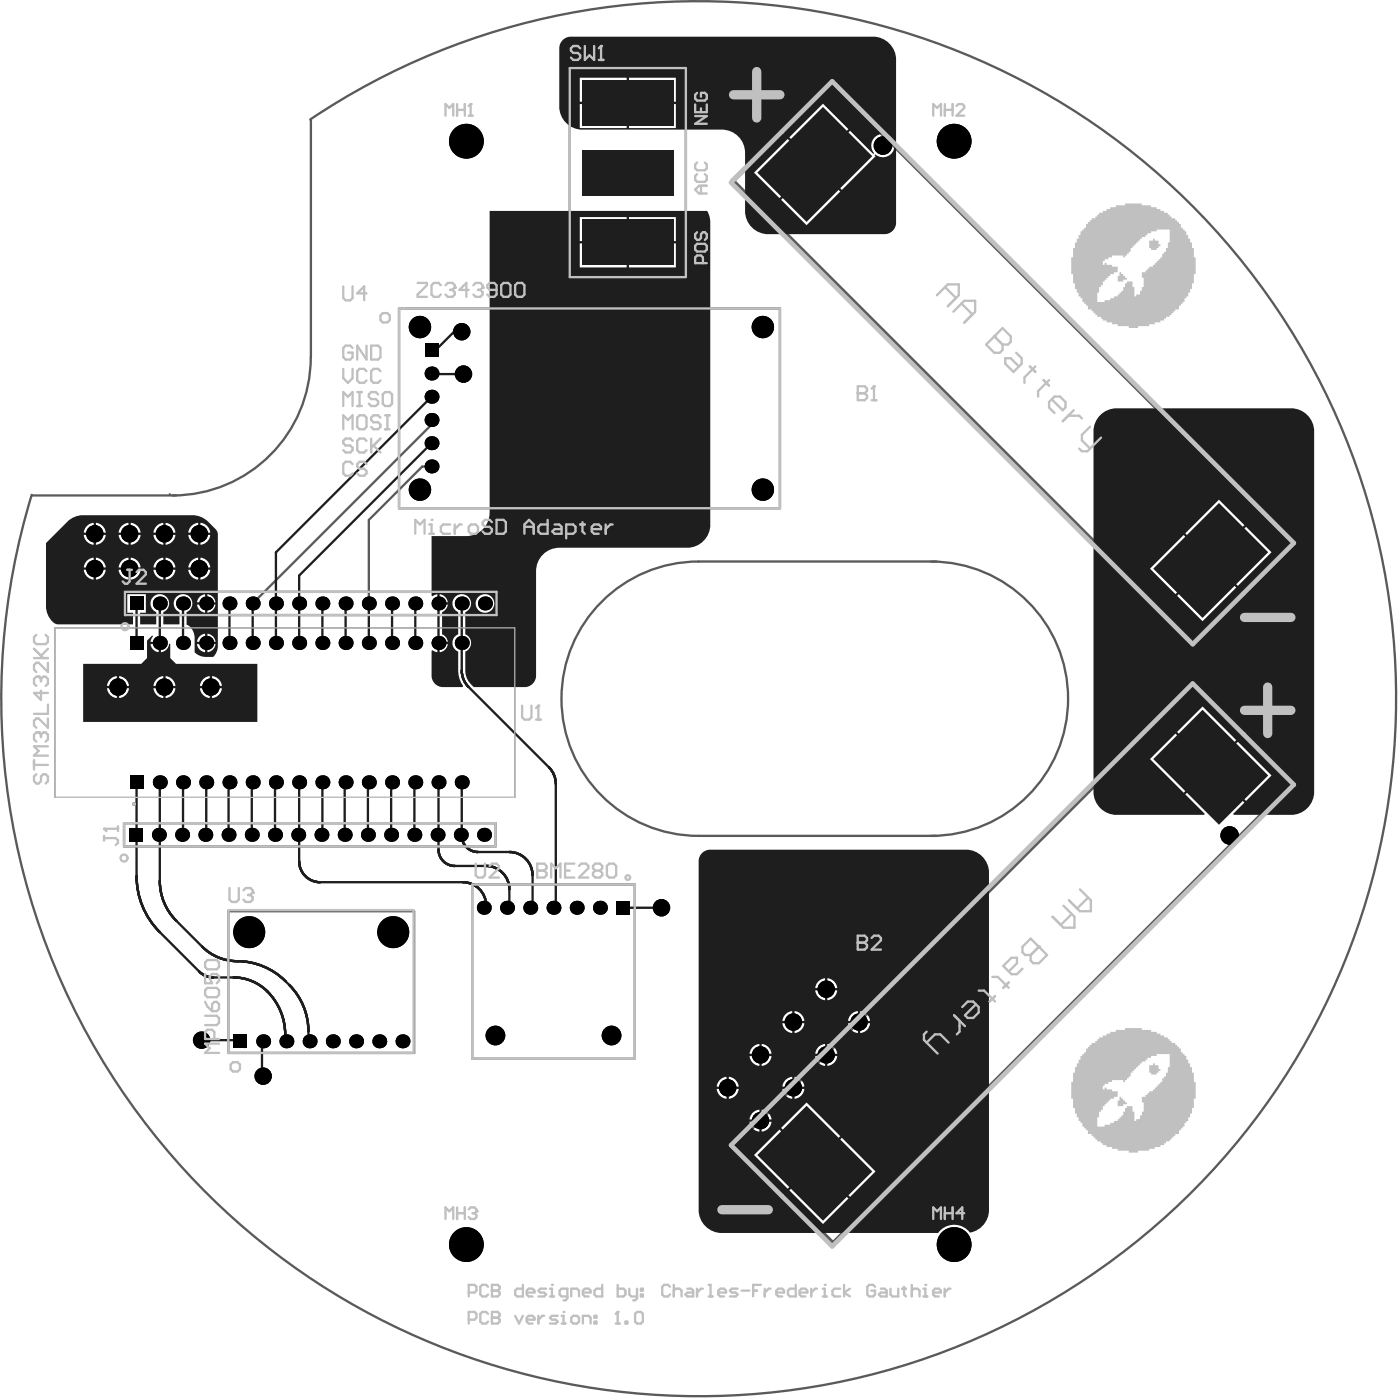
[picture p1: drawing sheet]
<svg xmlns="http://www.w3.org/2000/svg" width="509mm" height="509mm" viewBox="0 0 509 509" stroke-linecap="round" stroke-linejoin="round" font-family="sans-serif">
<g fill="none" stroke="#5a5a5a" stroke-width=".85">
<path d="M207.2 24.8h42.2v76h-42.2zM112.8 43.5a253.7 253.7 0 0 1 341.8 55.6 253.7 253.7 0 0 1-32.2 344.8 253.7 253.7 0 0 1-346.2-8.7 254.1 254.1 0 0 1-64.7-255.2M113 43.8v86.2M145.1 112.2h138.5v72.7h-138.5zM113 130a50.3 50.3 0 0 1-50.3 50.3M157.3 152.4v1.7l-65.4 65.5M61.7 179.9h.1M157.3 169.3l-.4 .5h-3.4l-19.4 19.4v30.4M11.7 180.3h52.3M45.4 215.4h135.2v8.4h-135.2zM338.5 204.3a49.9 49.9 0 0 1 49.9 49.9 49.9 49.9 0 0 1-49.9 49.9M340.5 204.3h-86.5a49.9 49.9 0 0 0-49.8 49.9 49.9 49.9 0 0 0 49.8 49.9h86.5"/>
<path d="M45.1 299.5h135.1v8.5h-135.1zM83 331.6h67.6v51.5h-67.6zM171.7 321.8h59.1v63.4h-59.1z"/>
</g>
<path d="M20 228.5h167.2v61.7h-167.2z" fill="none" stroke="#5a5a5a" stroke-width=".42"/>
<path d="M302.2 30l167.2 167.3-35.8 35.9-167.2-167.4zM434.3 249.3l35.8 35.9-167.2 167.3-35.8-35.9z" fill="none" stroke="#5a5a5a" stroke-width="1.7"/>
<circle cx="48.7" cy="292.6" r=".33" fill="none" stroke="#5a5a5a" stroke-width=".67"/>
<g fill="#000">
<circle cx="169.6" cy="51.4" r="6.3"/>
<circle cx="321" cy="53" r="3.4"/>
<circle cx="346.9" cy="51.4" r="6.3"/>
<circle cx="152.7" cy="119" r="4.1"/>
<circle cx="277.4" cy="119" r="4.1"/>
<circle cx="156.9" cy="135.9" r="2.54"/>
<circle cx="167.9" cy="120.7" r="3.2"/>
<circle cx="168.5" cy="136.1" r="3.2"/>
<circle cx="156.9" cy="144.4" r="2.54"/>
<circle cx="156.9" cy="152.8" r="2.54"/>
<circle cx="152.7" cy="178.2" r="4.1"/>
<circle cx="156.9" cy="161.3" r="2.54"/>
<circle cx="156.9" cy="169.7" r="2.54"/>
<circle cx="277.4" cy="178.2" r="4.1"/>
<circle cx="34.5" cy="194.2" r="3.2"/>
<circle cx="47.1" cy="194.2" r="3.2"/>
<circle cx="59.8" cy="194.2" r="3.2"/>
<circle cx="72.5" cy="194.2" r="3.2"/>
<circle cx="34.5" cy="206.9" r="3.2"/>
<circle cx="47.1" cy="206.9" r="3.2"/>
<circle cx="58.1" cy="219.6" r="2.54"/>
<circle cx="59.8" cy="206.9" r="3.2"/>
<circle cx="66.6" cy="219.6" r="2.54"/>
<circle cx="72.5" cy="206.9" r="3.2"/>
<circle cx="75" cy="219.6" r="2.54"/>
<circle cx="83.4" cy="219.6" r="2.54"/>
<circle cx="91.9" cy="219.6" r="2.54"/>
<circle cx="100.3" cy="219.6" r="2.54"/>
<circle cx="108.8" cy="219.6" r="2.54"/>
<circle cx="117.2" cy="219.6" r="2.54"/>
<circle cx="125.7" cy="219.6" r="2.54"/>
<circle cx="134.1" cy="219.6" r="2.54"/>
<circle cx="142.6" cy="219.6" r="2.54"/>
<circle cx="151" cy="219.6" r="2.54"/>
<circle cx="159.5" cy="219.6" r="2.54"/>
<circle cx="167.9" cy="219.6" r="2.54"/>
<circle cx="176.3" cy="219.6" r="2.54"/>
<circle cx="58.1" cy="233.9" r="2.55"/>
<circle cx="66.6" cy="233.9" r="2.55"/>
<circle cx="75" cy="233.9" r="2.55"/>
<circle cx="83.4" cy="233.9" r="2.55"/>
<circle cx="91.9" cy="233.9" r="2.55"/>
<circle cx="100.3" cy="233.9" r="2.55"/>
<circle cx="108.8" cy="233.9" r="2.55"/>
<circle cx="117.2" cy="233.9" r="2.55"/>
<circle cx="125.7" cy="233.9" r="2.55"/>
<circle cx="134.1" cy="233.9" r="2.55"/>
<circle cx="142.6" cy="233.9" r="2.55"/>
<circle cx="151" cy="233.9" r="2.55"/>
<circle cx="159.5" cy="233.9" r="2.55"/>
<circle cx="167.9" cy="233.9" r="2.55"/>
<circle cx="42.9" cy="250" r="3.2"/>
<circle cx="59.8" cy="250" r="3.2"/>
<circle cx="76.7" cy="250" r="3.2"/>
<circle cx="58.1" cy="284.7" r="2.55"/>
<circle cx="66.6" cy="284.7" r="2.55"/>
<circle cx="75" cy="284.7" r="2.55"/>
<circle cx="83.4" cy="284.7" r="2.55"/>
<circle cx="91.9" cy="284.7" r="2.55"/>
<circle cx="100.3" cy="284.7" r="2.55"/>
<circle cx="108.8" cy="284.7" r="2.55"/>
<circle cx="117.2" cy="284.7" r="2.55"/>
<circle cx="125.7" cy="284.7" r="2.55"/>
<circle cx="134.1" cy="284.7" r="2.55"/>
<circle cx="142.6" cy="284.7" r="2.55"/>
<circle cx="151" cy="284.7" r="2.55"/>
<circle cx="159.5" cy="284.7" r="2.55"/>
<circle cx="167.9" cy="284.7" r="2.55"/>
<circle cx="57.8" cy="303.8" r="2.54"/>
<circle cx="66.2" cy="303.8" r="2.54"/>
<circle cx="74.7" cy="303.8" r="2.54"/>
<circle cx="83.1" cy="303.8" r="2.54"/>
<circle cx="91.6" cy="303.8" r="2.54"/>
<circle cx="100" cy="303.8" r="2.54"/>
<circle cx="108.4" cy="303.8" r="2.54"/>
<circle cx="116.9" cy="303.8" r="2.54"/>
<circle cx="125.3" cy="303.8" r="2.54"/>
<circle cx="133.8" cy="303.8" r="2.54"/>
<circle cx="142.2" cy="303.8" r="2.54"/>
<circle cx="150.7" cy="303.8" r="2.54"/>
<circle cx="159.1" cy="303.8" r="2.54"/>
<circle cx="167.6" cy="303.8" r="2.54"/>
<circle cx="176" cy="303.8" r="2.54"/>
<circle cx="447.1" cy="304" r="3.4"/>
<circle cx="90.6" cy="339.2" r="5.8"/>
<circle cx="143" cy="339.2" r="5.8"/>
<circle cx="175.9" cy="330.3" r="2.54"/>
<circle cx="184.4" cy="330.3" r="2.54"/>
<circle cx="192.8" cy="330.3" r="2.54"/>
<circle cx="201.3" cy="330.3" r="2.54"/>
<circle cx="209.7" cy="330.3" r="2.54"/>
<circle cx="218.1" cy="330.3" r="2.54"/>
<circle cx="240.5" cy="330.3" r="3.2"/>
<circle cx="300.4" cy="359.9" r="3.2"/>
<circle cx="73.3" cy="378.5" r="3.2"/>
<circle cx="95.7" cy="378.9" r="2.54"/>
<circle cx="104.1" cy="378.9" r="2.54"/>
<circle cx="112.6" cy="378.9" r="2.54"/>
<circle cx="121" cy="378.9" r="2.54"/>
<circle cx="129.5" cy="378.9" r="2.54"/>
<circle cx="137.9" cy="378.9" r="2.54"/>
<circle cx="146.4" cy="378.9" r="2.54"/>
<circle cx="180.1" cy="376.8" r="3.6"/>
<circle cx="222.4" cy="376.8" r="3.6"/>
<circle cx="288.5" cy="371.9" r="3.2"/>
<circle cx="312.4" cy="371.9" r="3.2"/>
<circle cx="95.7" cy="391.6" r="3.2"/>
<circle cx="264.6" cy="395.8" r="3.2"/>
<circle cx="276.5" cy="383.9" r="3.2"/>
<circle cx="288.5" cy="395.8" r="3.2"/>
<circle cx="300.4" cy="383.9" r="3.2"/>
<circle cx="276.5" cy="407.8" r="3.2"/>
<circle cx="169.6" cy="452.9" r="6.3"/>
<circle cx="346.9" cy="452.9" r="6.3"/>
</g>
<g fill="#000">
<path d="M154.4 124.9h5.1v5.1h-5.1z" fill-rule="evenodd"/>
<path d="M47.1 231.4h5.1v5.1h-5.1z" fill-rule="evenodd"/>
<path d="M47.1 217h5.1v5.1h-5.1z" fill-rule="evenodd"/>
<path d="M47.1 282.1h5.1v5.1h-5.1z" fill-rule="evenodd"/>
<path d="M46.8 301.2h5.1v5.1h-5.1z" fill-rule="evenodd"/>
<path d="M224.1 327.8h5v5h-5z" fill-rule="evenodd"/>
<path d="M84.7 376.4h5.1v5h-5.1z" fill-rule="evenodd"/>
</g>
<g fill="#1e1e1e">
<path d="M30.2 241.6h21.1l2.2-2.2v-6.3l1.9-1.9 .2 .5-.9 1.8h3.4v.4h.4v3.4a3.3 3.3 0 0 0 3-3.1l.4 .1v5.1l2.1 2.2h29.6v21.1h-63.4zM54.7 234.4a3.3 3.3 0 0 0 3 2.9v-2.9zM77.1 246v3.6h3.6a3.9 3.9 0 0 0-3.6-3.6zM73.8 247.1l-.6 .9-.5 1.6h3.6v-3.6l-1.6 .5zM60.2 246v3.6h3.6a3.9 3.9 0 0 0-3.6-3.6zM56.9 247.1l-.6 .9-.5 1.6h3.6v-3.6l-1.6 .5zM43.3 246v3.6h3.6a3.9 3.9 0 0 0-3.6-3.6zM40 247.1l-.6 .9-.5 1.6h3.6v-3.6l-1.6 .5zM77.1 250.4v3.6a3.9 3.9 0 0 0 3.6-3.6zM72.7 250.4a3.9 3.9 0 0 0 3.6 3.6v-3.6zM60.2 250.4v3.6a3.9 3.9 0 0 0 3.6-3.6zM55.8 250.4a3.9 3.9 0 0 0 3.6 3.6v-3.6zM43.3 250.4v3.6a3.9 3.9 0 0 0 3.6-3.6zM38.9 250.4a3.9 3.9 0 0 0 3.6 3.6v-3.6z"/>
<path d="M204.9 14.3l2.3-.9h111a8.4 8.4 0 0 1 7.6 8.4v59.2a4.2 4.2 0 0 1-3.8 4.2h-43.5a8.4 8.4 0 0 1-7.6-8.5v-21.1a8.4 8.4 0 0 0-8.4-8.4h-51.5a8.4 8.4 0 0 1-7.6-8.5v-21.5a4.2 4.2 0 0 1 1.5-2.9zM228.7 28.3v8.7h17v-8.7zM210.8 28.3v8.7h17.1v-8.7zM228.7 37.9v8.7h17v-8.7zM210.8 37.9v8.7h17.1v-8.7zM309.1 47.6l-12.2 12.2 9.2 9.3 12.3-12.2-.4-.4 .3-.3a4.2 4.2 0 0 0 6.9-2.2 4.2 4.2 0 0 0-5.1-5.2 4.2 4.2 0 0 0-2.2 7l-.4 .2zM299.3 37.7l-12.3 12.3 9.3 9.2 12.2-12.2zM286.4 50.6l-12.2 12.2 9.2 9.3 12.3-12.3zM296.3 60.4l-12.3 12.3 9.3 9.3 12.2-12.3z"/>
<path d="M400.7 150.5l2.9-1.6 1.6-.3h65a8.4 8.4 0 0 1 7.6 8.4v131a8.4 8.4 0 0 1-7.6 8.5h-21.6l-.2-.4 4.1-4.1-12.3-12.2-9.2 9.2 7 7.1-.1 .4h-32.7a8.4 8.4 0 0 1-7.6-8.5v-131a8.2 8.2 0 0 1 3.1-6.5zM443.2 181.8l-12.2 12.3 9.2 9.2 12.3-12.2zM453.1 191.7l-12.3 12.2 9.3 9.3 12.2-12.3zM430.4 194.7l-12.2 12.2 9.2 9.3 12.2-12.3zM440.2 204.5l-12.2 12.3 9.3 9.2 12.2-12.2zM437.3 257.1l-9.3 9.2 12.2 12.3 9.3-9.3zM427.4 266.9l-9.2 9.3 12.2 12.2 9.2-9.2zM450.1 269.9l-9.3 9.3 12.3 12.2 9.2-9.2z"/>
<path d="M178 76.7h79.1l.7 1.5 .5 2.2v110.4a8.4 8.4 0 0 1-7.7 8.5h-47.2a8.4 8.4 0 0 0-8.5 8.4v38.1a4.2 4.2 0 0 1-3.8 4.2h-18.8a7.8 7.8 0 0 1-3.1-6.4v-6.5a3.4 3.4 0 0 0 2.1-3.2 3.4 3.4 0 0 0-2.1-3.1v-8.1a3.4 3.4 0 0 0 1.4-5.2 3.4 3.4 0 0 0-5.4 0 3.4 3.4 0 0 0 1.4 5.2v8.1a3.4 3.4 0 0 0-2.1 3.1 3.4 3.4 0 0 0 2.1 3.2v6.9a9.6 9.6 0 0 0 1.8 5.6l-.2 .4h-7.5a4.2 4.2 0 0 1-3.8-3.8v-9.4l.4-.2 1.7 .7v-3.4h.5v-.4h3.3a3.2 3.2 0 0 0-2.1-2.7v-8.1a3.2 3.2 0 0 0 2.1-2.7h-3.3v-.4h-.5v-3.4l-1.7 .7-.4-.2v-21.6h12.3a8.5 8.5 0 0 0 8.8-8.5zM228.7 79v8.7h17v-8.7zM210.8 79v8.7h17.1v-8.7zM228.7 88.6v8.7h17v-8.7zM210.8 88.6v8.7h17.1v-8.7zM159.9 216.2v3h2.9a3.3 3.3 0 0 0-2.9-3zM172.9 219.6a3.4 3.4 0 0 0 6.8 0 3.4 3.4 0 0 0-6.8 0zM159.9 234.4v2.9a3.3 3.3 0 0 0 2.9-2.9z"/>
<path d="M255.6 310.1l2.2-.9h94.2a8.4 8.4 0 0 1 7.6 8.4v122.6a8.3 8.3 0 0 1-6.9 8.3 7.1 7.1 0 0 0-11.6 .1h-79.4a8.4 8.4 0 0 1-7.7-8.4v-127.2a4.2 4.2 0 0 1 1.6-2.9zM300.8 356v3.5h3.6a3.9 3.9 0 0 0-3.6-3.5zM297.6 357.1l-.7 .8-.5 1.6h3.6v-3.5l-1.6 .4zM300.8 360.4v3.5a3.9 3.9 0 0 0 3.6-3.5zM296.4 360.4a3.9 3.9 0 0 0 3.6 3.5v-3.5zM312.8 367.9v3.6h3.6a3.9 3.9 0 0 0-3.6-3.6zM309.5 369l-.6 .9-.5 1.6h3.5v-3.6l-1.6 .5zM288.9 367.9v3.6h3.6a3.9 3.9 0 0 0-3.6-3.6zM285.6 369l-.6 .9-.5 1.6h3.6v-3.6l-1.6 .5zM312.8 372.3v3.6a3.9 3.9 0 0 0 3.6-3.6zM308.4 372.3a3.9 3.9 0 0 0 3.5 3.6v-3.6zM288.9 372.3v3.6a3.9 3.9 0 0 0 3.6-3.6zM284.5 372.3a3.9 3.9 0 0 0 3.6 3.6v-3.6zM300.8 379.9v3.5h3.6a3.9 3.9 0 0 0-3.6-3.5zM297.6 381l-.7 .8-.5 1.6h3.6v-3.5l-1.6 .4zM277 379.9v3.5h3.5a3.9 3.9 0 0 0-3.5-3.5zM273.7 381l-.7 .8-.5 1.6h3.6v-3.5l-1.6 .4zM300.8 384.3v3.5a3.9 3.9 0 0 0 3.6-3.5zM296.4 384.3a3.9 3.9 0 0 0 3.6 3.5v-3.5zM277 384.3v3.5a3.9 3.9 0 0 0 3.5-3.5zM272.5 384.3a3.9 3.9 0 0 0 3.6 3.5v-3.5zM288.9 391.8v3.6h3.6a3.9 3.9 0 0 0-3.6-3.6zM285.6 392.9l-.6 .9-.5 1.6h3.6v-3.6l-1.6 .5zM265 391.8v3.6h3.6a3.9 3.9 0 0 0-3.6-3.6zM261.7 392.9l-.6 .9-.5 1.6h3.6v-3.6l-1.6 .5zM288.9 396.2v3.6a3.9 3.9 0 0 0 3.6-3.6zM284.5 396.2a3.9 3.9 0 0 0 3.6 3.6v-3.6zM265 396.2v3.6a3.9 3.9 0 0 0 3.6-3.6zM260.6 396.2a3.9 3.9 0 0 0 3.6 3.6v-3.6zM277 403.8v3.5h3.5a3.9 3.9 0 0 0-3.5-3.5zM273.7 404.9l-.7 .8-.5 1.6h3.6v-3.5l-1.6 .5zM277 408.2v3.6a3.9 3.9 0 0 0 3.5-3.6zM272.5 408.2a3.9 3.9 0 0 0 3.6 3.6v-3.6zM293.3 401.2l-9.3 9.2 12.3 12.3 9.2-9.3zM283.4 411l-9.2 9.3 12.2 12.2 9.3-9.2zM306.1 414l-9.2 9.3 12.2 12.2 9.3-9.2zM296.3 423.9l-9.3 9.2 12.3 12.3 9.2-9.3z"/>
<path d="M25 189.3l2.9-1.5 1.6-.3h41.1a11.3 11.3 0 0 1 8.3 5.7l.3 1.1v40.6a5.4 5.4 0 0 1-1.7 4.1 7.3 7.3 0 0 1-6.7-1.7v-5.2a4.9 4.9 0 0 0-3-4.8v-4.6a3.4 3.4 0 0 0 1.4-5.2 3.4 3.4 0 0 0-5.3 0 3.4 3.4 0 0 0 1.4 5.2v4.5h-5.9v-4.5a3.4 3.4 0 0 0 1.4-5.2 3.4 3.4 0 0 0-5.4 0 3.4 3.4 0 0 0 1.4 5.2v4.5h-5.8v-4.2h2v-6.8h-6.7v6.8h2.1v4.2h-27.4a6.2 6.2 0 0 1-4.3-6.8v-22.8zM72.9 190.2v3.6h3.6a3.9 3.9 0 0 0-3.6-3.6zM69.6 191.4l-.6 .8-.5 1.6h3.5v-3.6l-1.6 .5zM60.2 190.2v3.6h3.6a3.9 3.9 0 0 0-3.6-3.6zM56.9 191.4l-.6 .8-.5 1.6h3.6v-3.6l-1.6 .5zM47.5 190.2v3.6h3.6a3.9 3.9 0 0 0-3.6-3.6zM44.3 191.4l-.7 .8-.5 1.6h3.6v-3.6l-1.6 .5zM34.9 190.2v3.6h3.5a3.9 3.9 0 0 0-3.5-3.6zM31.6 191.4l-.6 .8-.5 1.6h3.5v-3.6l-1.6 .5zM72.9 194.6v3.6a3.9 3.9 0 0 0 3.6-3.6zM68.5 194.6a3.9 3.9 0 0 0 3.5 3.6v-3.6zM60.2 194.6v3.6a3.9 3.9 0 0 0 3.6-3.6zM55.8 194.6a3.9 3.9 0 0 0 3.6 3.6v-3.6zM47.5 194.6v3.6a3.9 3.9 0 0 0 3.6-3.6zM43.1 194.6a3.9 3.9 0 0 0 3.6 3.6v-3.6zM34.9 194.6v3.6a3.9 3.9 0 0 0 3.5-3.6zM30.5 194.6a3.9 3.9 0 0 0 3.5 3.6v-3.6zM72.9 202.9v3.6h3.6a3.9 3.9 0 0 0-3.6-3.6zM69.6 204l-.6 .9-.5 1.6h3.5v-3.6l-1.6 .5zM60.2 202.9v3.6h3.6a3.9 3.9 0 0 0-3.6-3.6zM56.9 204l-.6 .9-.5 1.6h3.6v-3.6l-1.6 .5zM47.5 202.9v3.6h3.6a3.9 3.9 0 0 0-3.6-3.6zM44.3 204l-.7 .9-.5 1.6h3.6v-3.6l-1.6 .5zM34.9 202.9v3.6h3.5a3.9 3.9 0 0 0-3.5-3.6zM31.6 204l-.6 .9-.5 1.6h3.5v-3.6l-1.6 .5zM72.9 207.3v3.6a3.9 3.9 0 0 0 3.6-3.6zM68.5 207.3a3.9 3.9 0 0 0 3.5 3.6v-3.6zM60.2 207.3v3.6a3.9 3.9 0 0 0 3.6-3.6zM55.8 207.3a3.9 3.9 0 0 0 3.6 3.6v-3.6zM47.5 207.3v3.6a3.9 3.9 0 0 0 3.6-3.6zM43.1 207.3a3.9 3.9 0 0 0 3.6 3.6v-3.6zM34.9 207.3v3.6a3.9 3.9 0 0 0 3.5-3.6zM30.5 207.3a3.9 3.9 0 0 0 3.5 3.6v-3.6zM75.4 216.2v3h2.9a3.3 3.3 0 0 0-2.9-3zM72.6 217.2l-.6 .7-.4 1.3h3v-3l-1.3 .4zM75.4 220v2.9a3.3 3.3 0 0 0 2.9-2.9zM71.6 220a3.3 3.3 0 0 0 3 2.9v-2.9zM75.4 230.6v2.9h3a3.3 3.3 0 0 0-3-2.9zM72.6 231.5l-.6 .7-.4 1.3h3v-2.9l-1.3 .4zM75.4 234.4v2.9a3.3 3.3 0 0 0 3-2.9zM71.6 234.4a3.3 3.3 0 0 0 3 2.9v-2.9z"/>
</g>
<g fill="none" stroke="#1e1e1e" stroke-width=".85">
<path d="M157.3 135.5l.7 .6h10.5M167.9 120.7h-2.8l-6.7 6.8-1.1-.5M157.3 143.9l-57 57.1v32.9M157.3 160.8l-48.5 48.6v24.5M49.7 219.6v14.3M58.1 219.6v14.3M66.6 219.6v14.3M83.4 219.6v14.3M91.9 219.6v14.3M117.2 219.6v14.3M125.7 219.6v14.3M134.1 219.6v14.3"/>
<path d="M142.6 219.6v14.3M151 219.6v14.3M159.5 219.6v14.3M167.9 219.6v24.4a8.5 8.5 0 0 0 2.5 5.9l29.2 29.3a8.5 8.5 0 0 1 2.5 6v45.1M49.7 284.7v34.1a28.7 28.7 0 0 0 8.4 20.3M58.1 284.7v35.9a20.4 20.4 0 0 0 6 14.4M66.6 284.7v18.7l-.4 .4M75 284.7v18.7l-.3 .4M83.4 284.7l-.3 .3v18.8M91.9 284.7l-.3 .3v18.8M100.3 284.7l-.3 .3v18.8M108.8 284.7v28.7a7.6 7.6 0 0 0 7.6 7.6h51.9a8.5 8.5 0 0 1 8.5 9.3"/>
<path d="M117.2 284.7v18.7l-.3 .4M125.7 284.7l-.4 .3v18.8M134.1 284.7l-.3 .3v18.8M142.6 284.7l-.4 .3v18.8M151 284.7l-.3 .3v18.8M159.5 284.7v24.5a5.9 5.9 0 0 0 5.9 5.9h11.4a8.4 8.4 0 0 1 8.4 8.4v6.8M167.9 284.7v19.4a5.9 5.9 0 0 0 5.9 5.9h11.4a8.4 8.4 0 0 1 8.5 8.5v11.8M58.1 339.1h.1M58.1 339.1l14.4 14.4a7.2 7.2 0 0 0 5.1 2.2h7.3a18.9 18.9 0 0 1 17.8 14.1l.8 3.9 .2 5.2M64.1 335h.1M64.1 335l9.4 9.5M227.4 330.3h13.1"/>
<path d="M73.5 344.5h.1M73.5 344.5a18 18 0 0 0 12.7 5.2M86.2 349.7h.1M86.3 349.7a25.3 25.3 0 0 1 18.9 8.7M105.2 358.4h.1M105.2 358.4a25 25 0 0 1 7 20.5M73.3 378.5h13.1l2.5 2.5M95.3 378.9v12.3l.4 .4"/>
</g>
<g fill="#000">
<circle cx="169.6" cy="51.4" r="6.3"/>
<circle cx="321" cy="53" r="3.4"/>
<circle cx="346.9" cy="51.4" r="6.3"/>
<circle cx="152.7" cy="119" r="4.1"/>
<circle cx="277.4" cy="119" r="4.1"/>
<circle cx="156.9" cy="135.9" r="2.54"/>
<circle cx="167.9" cy="120.7" r="3.2"/>
<circle cx="168.5" cy="136.1" r="3.2"/>
<circle cx="156.9" cy="144.4" r="2.54"/>
<circle cx="156.9" cy="152.8" r="2.54"/>
<circle cx="152.7" cy="178.2" r="4.1"/>
<circle cx="156.9" cy="161.3" r="2.54"/>
<circle cx="156.9" cy="169.7" r="2.54"/>
<circle cx="277.4" cy="178.2" r="4.1"/>
<circle cx="34.5" cy="194.2" r="3.2"/>
<circle cx="47.1" cy="194.2" r="3.2"/>
<circle cx="59.8" cy="194.2" r="3.2"/>
<circle cx="72.5" cy="194.2" r="3.2"/>
<circle cx="34.5" cy="206.9" r="3.2"/>
<circle cx="47.1" cy="206.9" r="3.2"/>
<circle cx="58.1" cy="219.6" r="2.54"/>
<circle cx="59.8" cy="206.9" r="3.2"/>
<circle cx="66.6" cy="219.6" r="2.54"/>
<circle cx="72.5" cy="206.9" r="3.2"/>
<circle cx="75" cy="219.6" r="2.54"/>
<circle cx="83.4" cy="219.6" r="2.54"/>
<circle cx="91.9" cy="219.6" r="2.54"/>
<circle cx="100.3" cy="219.6" r="2.54"/>
<circle cx="108.8" cy="219.6" r="2.54"/>
<circle cx="117.2" cy="219.6" r="2.54"/>
<circle cx="125.7" cy="219.6" r="2.54"/>
<circle cx="134.1" cy="219.6" r="2.54"/>
<circle cx="142.6" cy="219.6" r="2.54"/>
<circle cx="151" cy="219.6" r="2.54"/>
<circle cx="159.5" cy="219.6" r="2.54"/>
<circle cx="167.9" cy="219.6" r="2.54"/>
<circle cx="176.3" cy="219.6" r="2.54"/>
<circle cx="58.1" cy="233.9" r="2.55"/>
<circle cx="66.6" cy="233.9" r="2.55"/>
<circle cx="75" cy="233.9" r="2.55"/>
<circle cx="83.4" cy="233.9" r="2.55"/>
<circle cx="91.9" cy="233.9" r="2.55"/>
<circle cx="100.3" cy="233.9" r="2.55"/>
<circle cx="108.8" cy="233.9" r="2.55"/>
<circle cx="117.2" cy="233.9" r="2.55"/>
<circle cx="125.7" cy="233.9" r="2.55"/>
<circle cx="134.1" cy="233.9" r="2.55"/>
<circle cx="142.6" cy="233.9" r="2.55"/>
<circle cx="151" cy="233.9" r="2.55"/>
<circle cx="159.5" cy="233.9" r="2.55"/>
<circle cx="167.9" cy="233.9" r="2.55"/>
<circle cx="42.9" cy="250" r="3.2"/>
<circle cx="59.8" cy="250" r="3.2"/>
<circle cx="76.7" cy="250" r="3.2"/>
<circle cx="58.1" cy="284.7" r="2.55"/>
<circle cx="66.6" cy="284.7" r="2.55"/>
<circle cx="75" cy="284.7" r="2.55"/>
<circle cx="83.4" cy="284.7" r="2.55"/>
<circle cx="91.9" cy="284.7" r="2.55"/>
<circle cx="100.3" cy="284.7" r="2.55"/>
<circle cx="108.8" cy="284.7" r="2.55"/>
<circle cx="117.2" cy="284.7" r="2.55"/>
<circle cx="125.7" cy="284.7" r="2.55"/>
<circle cx="134.1" cy="284.7" r="2.55"/>
<circle cx="142.6" cy="284.7" r="2.55"/>
<circle cx="151" cy="284.7" r="2.55"/>
<circle cx="159.5" cy="284.7" r="2.55"/>
<circle cx="167.9" cy="284.7" r="2.55"/>
<circle cx="57.8" cy="303.8" r="2.54"/>
<circle cx="66.2" cy="303.8" r="2.54"/>
<circle cx="74.7" cy="303.8" r="2.54"/>
<circle cx="83.1" cy="303.8" r="2.54"/>
<circle cx="91.6" cy="303.8" r="2.54"/>
<circle cx="100" cy="303.8" r="2.54"/>
<circle cx="108.4" cy="303.8" r="2.54"/>
<circle cx="116.9" cy="303.8" r="2.54"/>
<circle cx="125.3" cy="303.8" r="2.54"/>
<circle cx="133.8" cy="303.8" r="2.54"/>
<circle cx="142.2" cy="303.8" r="2.54"/>
<circle cx="150.7" cy="303.8" r="2.54"/>
<circle cx="159.1" cy="303.8" r="2.54"/>
<circle cx="167.6" cy="303.8" r="2.54"/>
<circle cx="176" cy="303.8" r="2.54"/>
<circle cx="447.1" cy="304" r="3.4"/>
<circle cx="90.6" cy="339.2" r="5.8"/>
<circle cx="143" cy="339.2" r="5.8"/>
<circle cx="175.9" cy="330.3" r="2.54"/>
<circle cx="184.4" cy="330.3" r="2.54"/>
<circle cx="192.8" cy="330.3" r="2.54"/>
<circle cx="201.3" cy="330.3" r="2.54"/>
<circle cx="209.7" cy="330.3" r="2.54"/>
<circle cx="218.1" cy="330.3" r="2.54"/>
<circle cx="240.5" cy="330.3" r="3.2"/>
<circle cx="300.4" cy="359.9" r="3.2"/>
<circle cx="73.3" cy="378.5" r="3.2"/>
<circle cx="95.7" cy="378.9" r="2.54"/>
<circle cx="104.1" cy="378.9" r="2.54"/>
<circle cx="112.6" cy="378.9" r="2.54"/>
<circle cx="121" cy="378.9" r="2.54"/>
<circle cx="129.5" cy="378.9" r="2.54"/>
<circle cx="137.9" cy="378.9" r="2.54"/>
<circle cx="146.4" cy="378.9" r="2.54"/>
<circle cx="180.1" cy="376.8" r="3.6"/>
<circle cx="222.4" cy="376.8" r="3.6"/>
<circle cx="288.5" cy="371.9" r="3.2"/>
<circle cx="312.4" cy="371.9" r="3.2"/>
<circle cx="95.7" cy="391.6" r="3.2"/>
<circle cx="264.6" cy="395.8" r="3.2"/>
<circle cx="276.5" cy="383.9" r="3.2"/>
<circle cx="288.5" cy="395.8" r="3.2"/>
<circle cx="300.4" cy="383.9" r="3.2"/>
<circle cx="276.5" cy="407.8" r="3.2"/>
<circle cx="169.6" cy="452.9" r="6.3"/>
<circle cx="346.9" cy="452.9" r="6.3"/>
</g>
<g fill="#000">
<path d="M154.4 124.9h5.1v5.1h-5.1z" fill-rule="evenodd"/>
<path d="M47.1 231.4h5.1v5.1h-5.1z" fill-rule="evenodd"/>
<path d="M47.1 217h5.1v5.1h-5.1z" fill-rule="evenodd"/>
<path d="M47.1 282.1h5.1v5.1h-5.1z" fill-rule="evenodd"/>
<path d="M46.8 301.2h5.1v5.1h-5.1z" fill-rule="evenodd"/>
<path d="M224.1 327.8h5v5h-5z" fill-rule="evenodd"/>
<path d="M84.7 376.4h5.1v5h-5.1z" fill-rule="evenodd"/>
</g>
<g fill="#1e1e1e">
<path d="M293.3 402.4l23.9 23.9-17.9 17.9-23.9-23.9z" fill-rule="evenodd"/>
<path d="M299.3 38.9l17.9 18-23.9 23.9-17.9-18z" fill-rule="evenodd"/>
<path d="M211.7 79.8h33.2v16.7h-33.2z" fill-rule="evenodd"/>
<path d="M211.7 54.5h33.2v16.6h-33.2z" fill-rule="evenodd"/>
<path d="M443.2 183l17.9 17.9-23.8 23.9-18-17.9z" fill-rule="evenodd"/>
<path d="M211.7 29.1h33.2v16.7h-33.2z" fill-rule="evenodd"/>
<path d="M437.3 258.3l23.8 23.9-17.9 17.9-23.9-23.9z" fill-rule="evenodd"/>
</g>
<g fill="#c0c0c0">
<path d="M407.1 399.1h.6v.7h.7v.7h.7v.6h.7v.7h-1.4v.7h-2v-2h.7z"/>
<path d="M407.1 99.1h.6v.6h.7v.7h.7v.7h.7v.7h-1.4v.6h-2v-2h.7z"/>
<path d="M417.9 387.6h1.3v-.7h.7v.7h1.4v1.4h.6v.6h-.6v.7h-.7v.7h-2v-.7h-.7z"/>
<path d="M417.9 87.6h1.3v-.7h.7v.7h1.4v1.3h.6v.7h-.6v.7h-.7v.6h-2v-.6h-.7z"/>
<path d="M396.9 79.4h1.4v-.6h.7v-.7h.6v-.7h1.4v-.7h1.3v-.6h1.4v-.7h2v-.7h3.4v-.7h6.1v.7h3.4v.7h2v.7h1.3v.6h1.4v.7h1.3v.7h.7v.7h.7v.6h1.3v.7h.7v.7h.7v.7h.7v1.3h.6v.7h.7v.7h.7v1.3h.7v1.4h.6v1.3h.7v2.1h.7v3.3h.7v6.1h-.7v3.4h-.7v2h-.7v1.4h-.6v1.3h-.7v.7h-.7v1.4h-.7v.7h-.6v.6h-.7v1.4h-1.4v.7h-.6v.6h-.7v.7h-.7v.7h-1.3v.7h-.7v.6h-1.4v.7h-2v.7h-2v.7h-4.1v.6h-3.4v-.6h-4v-.7h-2v-.7h-2.1v-.7h-1.3v-.6h-.7v-.7h-1.3v-.7h-.7v-.7h-.7v-.6h-.7v-.7h-1.3v-1.4h-.7v-.6h-.7v-.7h-.6v-1.4h-.7v-.7h-.7v-1.3h-.7v-1.4h-.6v-2h-.7v-3.4h-.7v-6.1h.7v-3.3h.7v-2.1h.6v-1.3h.7v-1.4h.7v-1.3h.7v-.7h.6v-.7h.7v-1.3h.7v-.7h.7v-.7h.6zM401.7 94.3v.7h-.7v1.4h.7v-.7h.6v.7h2.1v.6h2v2.1h-1.4v.6h-1.3v.7h-.7v.7h-.7v.7h-.6v.6h-.7v1.4h-.7v.7h-.7v2h-.6v3.4h2.7v-.7h2v-.7h1.3v-.7h1.4v-.6h.7v-.7h.6v-.7h.7v-1.3h.7v-1.4h.7v-.7h2v2.1h.7v3.3h.7v-.6h1.3v-1.4h.7v-1.3h.7v-3.4h-.7v-2h1.3v-.7h.7v-.7h.7v-.7h1.3v-.6h.7v-.7h.7v-.7h.7v-.7h.6v-.7h.7v-1.3h.7v-.7h.7v-1.3h.6v-2.1h.7v-4.7h-4.7v.7h-2v.7h-1.4v.6h-.7v.7h-1.3v.7h-.7v.7h-.7v.6h-.6v.7h-.7v.7h-.7v.7h-.7v1.3h-.7v.7h-.6v.7h-.7v.6h-.7v-.6h-4v.6h-1.4v.7z"/>
<path d="M396.9 379.5h1.4v-.7h.7v-.7h.6v-.6h1.4v-.7h1.3v-.7h1.4v-.7h2v-.6h3.4v-.7h6.1v.7h3.4v.6h2v.7h1.3v.7h1.4v.7h1.3v.6h.7v.7h.7v.7h1.3v.7h.7v.6h.7v.7h.7v1.4h.6v.6h.7v.7h.7v1.4h.7v1.3h.6v1.4h.7v2h.7v3.4h.7v6.1h-.7v3.4h-.7v2h-.7v1.3h-.6v1.4h-.7v.7h-.7v1.3h-.7v.7h-.6v.7h-.7v1.3h-1.4v.7h-.6v.7h-.7v.7h-.7v.6h-1.3v.7h-.7v.7h-1.4v.7h-2v.6h-2v.7h-4.1v.7h-3.4v-.7h-4v-.7h-2v-.6h-2.1v-.7h-1.3v-.7h-.7v-.7h-1.3v-.6h-.7v-.7h-.7v-.7h-.7v-.7h-1.3v-1.3h-.7v-.7h-.7v-.7h-.6v-1.3h-.7v-.7h-.7v-1.4h-.7v-1.3h-.6v-2h-.7v-3.4h-.7v-6.1h.7v-3.4h.7v-2h.6v-1.4h.7v-1.3h.7v-1.4h.7v-.7h.6v-.6h.7v-1.4h.7v-.7h.7v-.6h.6zM401.7 394.4v.6h-.7v1.4h.7v-.7h.6v.7h2.1v.7h2v2h-1.4v.7h-1.3v.7h-.7v.6h-.7v.7h-.6v.7h-.7v1.3h-.7v.7h-.7v2h-.6v3.4h2.7v-.7h2v-.6h1.3v-.7h1.4v-.7h.7v-.7h.6v-.6h.7v-1.4h.7v-1.3h.7v-.7h2v2h.7v3.4h.7v-.7h1.3v-1.3h.7v-1.4h.7v-3.4h-.7v-2h1.3v-.7h.7v-.7h.7v-.6h1.3v-.7h.7v-.7h.7v-.7h.7v-.6h.6v-.7h.7v-1.4h.7v-.6h.7v-1.4h.6v-2h.7v-4.8h-4.7v.7h-2v.7h-1.4v.7h-.7v.7h-1.3v.6h-.7v.7h-.7v.7h-.6v.7h-.7v.6h-.7v.7h-.7v1.4h-.7v.6h-.6v.7h-.7v.7h-.7v-.7h-4v.7h-1.4v.7z"/>
<circle cx="146.8" cy="112.2" r=".42"/>
</g>
<path d="M145.1 112.2h1.7" fill="none" stroke="#c0c0c0" stroke-width=".85"/>
<circle cx="145.1" cy="112.2" r=".42" fill="#c0c0c0"/>
<g fill="none" stroke="#c0c0c0" stroke-width=".85">
<path d="M207.2 24.8h42.2v76h-42.2zM139.2 113.9h1.7l.8 .9v1.7l-.8 .8h-1.7l-.9-.8v-1.7zM145.1 112.2v72.7h138.5v-72.7h-136.8M45.4 215.4h135.2v8.4h-135.2zM45.1 299.5h135.1v8.5h-135.1zM37.8 304.1v1.7M37.8 304.9h4.3l.8 .9v.8l-.8 .9M37.8 301.6h5.1M42.9 300.7v1.7M83 331.3v51.8h67.4v-51.8M83 331.1h67.4M171.7 321.8h59.1v63.4h-59.1z"/>
<path d="M84.7 386.5h1.7l.8 .9v1.6l-.8 .9h-1.7l-.8-.9v-1.6z"/>
</g>
<path d="M266.7 34.5h16.9M275.2 26v16.9M452.5 224.7h16.9M452.5 258.5h16.9M461 250v16.9M262.5 440.2h16.9" fill="none" stroke="#c0c0c0" stroke-width="3.4"/>
<path d="M20 228.5h167.2v61.7h-167.2z" fill="none" stroke="#c0c0c0" stroke-width=".42"/>
<path d="M302.6 29.6l167.9 168-36.8 36.8-167.9-168zM433.7 248.7l36.8 36.8-167.9 168-36.8-36.8z" fill="none" stroke="#c0c0c0" stroke-width="1.7"/>
<circle cx="37.8" cy="301.6" r=".42" fill="#c0c0c0"/>
<g fill="none" stroke="#c0c0c0" stroke-width=".85">
<path d="M253.5 59.1l-.7 .7v1.5l.7 .7h2.8l.7-.7v-1.5l-.7-.7M253.5 63.4l-.7 .7v1.4l.7 .7h2.8l.7-.7v-1.4l-.7-.7M254.9 67.6v2.8M257 67.6h-2.8l-1.4 1.4 1.4 1.4h2.8M253.5 84.5l-.7 .7v1.4l.7 .7h.7l.7-.7v-1.4l.7-.7h.7l.7 .7v1.4l-.7 .7M253.5 88.7h2.8l.7 .7v1.4l-.7 .7h-2.8l-.7-.7v-1.4zM255.6 95.8v-2.2l-.7-.7h-1.4l-.7 .7v2.2h4.2M124.8 104.2v4.2l.9 .9h1.7l.8-.9v-4.2M133.3 106.7h-3.4l2.5-2.5v5.1M124.8 134.2v3.4l1.7 1.7 1.7-1.7v-3.4M133.3 135.1l-.9-.9h-1.7l-.8 .9v3.3l.8 .9h1.7l.9-.9M138.3 135.1l-.8-.9h-1.7l-.8 .9v3.3l.8 .9h1.7l.8-.9"/>
<path d="M135 159.6v5M138.3 159.6l-3.3 3.4M311.9 140.6v5h2.5l.9-.8v-.9l-.9-.8h-2.5M128.2 168.9l-.8-.9h-1.7l-.9 .9v3.3l.9 .9h1.7l.8-.9M128.2 160.4l-.8-.8h-1.7l-.9 .8v.9l.9 .8h1.7l.8 .9v.8l-.8 .8h-1.7l-.9-.8M133.3 168.9l-.9-.9h-1.7l-.8 .9v.8l.8 .9h1.7l.9 .8v.8l-.9 .9h-1.7l-.8-.9M133.3 160.4l-.9-.8h-1.7l-.8 .8v3.4l.8 .8h1.7l.9-.8M135.8 162.1l2.5 2.5M37.8 301.6l.9 .8"/>
</g>
<circle cx="311.9" cy="143.1" r=".42" fill="#c0c0c0"/>
<path d="M311.9 140.6h2.5l.9 .8v.8l-.9 .9h-2.5M317 145.6h1.6M317.8 140.6v5" fill="none" stroke="#c0c0c0" stroke-width=".85"/>
<circle cx="317.8" cy="140.6" r=".42" fill="#c0c0c0"/>
<g fill="none" stroke="#c0c0c0" stroke-width=".85">
<path d="M211 17.6l-.9-.9h-1.7l-.8 .9v.8l.8 .9h1.7l.9 .8v.9l-.9 .8h-1.7l-.8-.8M212.7 16.7v5.1l1.6-1.7 1.7 1.7v-5.1M218.6 16.7v5.1M217.7 21.8h1.7M343.6 37.9v4.2M343.6 40h2.8M346.4 37.9v4.2M347.8 38.6l.7-.7h1.4l.7 .7v.7l-2.8 2.8h2.8M339.3 42.1v-4.2l1.4 1.4 1.5-1.4v4.2M128.2 126.6l-.8-.8h-1.7l-.9 .8v3.4l.9 .8h1.7l.8-.8v-1.7h-1.7M133.3 125.8v5l-3.4-5v5M135 125.8h2.5l.8 .8v3.4l-.8 .8h-2.5z"/>
<path d="M317.8 140.6l-.8 .8M46.3 207.3h1.7M47.1 207.3v4.3l-.8 .8h-.9l-.8-.8M49.7 208.2l.8-.9h1.7l.8 .9v.8l-3.3 3.4h3.3M173 314.2v4.3l.8 .8h1.7l.8-.8v-4.3M178 315.1l.9-.9h1.7l.8 .9v.8l-3.4 3.4h3.4M343.6 439.3v4.3M346.4 439.3v4.3M339.3 443.6v-4.3l1.4 1.4 1.5-1.4v4.3M343.6 441.4h2.8M350.6 441.4h-2.8l2.1-2.1v4.3"/>
</g>
<circle cx="218.6" cy="16.7" r=".42" fill="#c0c0c0"/>
<path d="M218.6 16.7l-.9 .9M252.8 38v2.8h4.2v-2.8M253.5 33.8l-.7 .7v1.4l.7 .7h2.8l.7-.7v-1.4l-.7-.7h-1.4v1.4M254.9 39.4v1.4M252.8 42.2h4.2l-4.2 2.8h4.2M311.9 340.5v5h2.5l.9-.8v-.9l-.9-.8h-2.5" fill="none" stroke="#c0c0c0" stroke-width=".85"/>
<circle cx="311.9" cy="343" r=".42" fill="#c0c0c0"/>
<path d="M12.4 276.6v3.4M12.4 278.3h5M14.1 266.5h-.9l-.8 .8v1.7l.8 .9M17.4 271.6h-5l1.7 1.7-1.7 1.6h5M13.2 281.7l-.8 .8v1.7l.8 .9h.9l.8-.9v-1.7l.8-.8h.9l.8 .8v1.7l-.8 .9M311.9 340.5h2.5l.9 .8v.8l-.9 .9h-2.5M316.9 341.3l.9-.8h1.7l.8 .8v.8l-3.4 3.4h3.4" fill="none" stroke="#c0c0c0" stroke-width=".85"/>
<circle cx="14.1" cy="266.5" r=".42" fill="#c0c0c0"/>
<path d="M14.1 246.2h-.9l-.8 .9v1.7l.8 .8M14.9 251.3v3.4l-2.5-2.6h5M17.4 256.4v3.3h-5M14.1 266.5l.8 .8M14.9 267.3v.9M14.9 267.3l.8-.8h.9l.8 .8v1.7l-.8 .9M17.4 261.4v3.4l-3.3-3.4h-.9l-.8 .9v1.7l.8 .8" fill="none" stroke="#c0c0c0" stroke-width=".85"/>
<circle cx="14.1" cy="246.2" r=".42" fill="#c0c0c0"/>
<g fill="none" stroke="#c0c0c0" stroke-width=".85">
<path d="M151.8 102.9h3.4v.9l-3.4 3.4v.8h3.4M160.3 103.8l-.9-.9h-1.6l-.9 .9v3.4l.9 .8h1.6l.9-.8M162 103.8l.8-.9h1.7l.9 .9v.8M12.4 239.5h5M12.4 236.1l3.3 3.4M13.2 231l-.8 .9v1.6l.8 .9h3.4l.8-.9v-1.6l-.8-.9M17.4 236.1l-2.5 2.5M14.1 246.2l.8 .9M14.9 247.1v.8M14.9 247.1l.8-.9h.9l.8 .9v1.7l-.8 .8M17.4 241.1v3.4l-3.3-3.4h-.9l-.8 .9v1.7l.8 .8M74.6 354.4v3.4h2.5l-.8-1.7v-.9l.8-.8h1.7l.8 .8v1.7l-.8 .9"/>
<path d="M75.4 349.3h3.4l.8 .9v1.7l-.8 .8h-3.4l-.8-.8v-1.7zM75.4 359.5h3.4l.8 .8v1.7l-.8 .8h-3.4l-.8-.8v-1.7zM74.6 369.6h4.2l.8 .9v1.6l-.8 .9h-4.2M74.6 364.5l.8 1.7 1.7 1.7M78 378.1v-2.6l-.9-.8h-1.7l-.8 .8v2.6h5M78 364.5h.8l.8 .9v1.7l-.8 .8h-1.7v-2.5zM79.6 379.7h-5l1.7 1.7-1.7 1.7h5"/>
</g>
<circle cx="165.4" cy="104.6" r=".42" fill="#c0c0c0"/>
<path d="M163.7 105.5h.8M164.5 105.5l.9 .8v.9l-.9 .8h-1.7l-.8-.8M165.4 104.6l-.9 .9M170.4 105.5h-3.4l2.6-2.6v5.1M172.1 103.8l.9-.9h1.6l.9 .9v.8" fill="none" stroke="#c0c0c0" stroke-width=".85"/>
<circle cx="175.5" cy="104.6" r=".42" fill="#c0c0c0"/>
<path d="M173.8 105.5h.8M174.6 105.5l.9 .8v.9l-.9 .8h-1.6l-.9-.8M175.5 104.6l-.9 .9M180.6 105.5h-2.6l-.8-.9v-.8l.8-.9h1.7l.9 .9v3.4l-.9 .8h-1.7l-.8-.8M183.1 102.9h1.7l.8 .9v3.4l-.8 .8h-1.7l-.9-.8v-3.4zM188.2 102.9h1.6l.9 .9v3.4l-.9 .8h-1.6l-.9-.8v-3.4zM83.4 323.1v4.2l.9 .9h1.7l.8-.9v-4.2M88.5 324l.9-.9h1.6l.9 .9v.8" fill="none" stroke="#c0c0c0" stroke-width=".85"/>
<circle cx="91.9" cy="324.8" r=".42" fill="#c0c0c0"/>
<path d="M90.2 325.7h.8M91 325.7l.9 .8v.8l-.9 .9h-1.6l-.9-.9M91.9 324.8l-.9 .9M166.2 439.3v4.3M169 439.3v4.3M162 443.6v-4.3l1.4 1.4 1.4-1.4v4.3M166.2 441.4h2.8M170.4 440l.7-.7h1.4l.7 .7v.7" fill="none" stroke="#c0c0c0" stroke-width=".85"/>
<circle cx="173.2" cy="440.7" r=".42" fill="#c0c0c0"/>
<path d="M151 194.2v-5l1.7 1.6 1.7-1.6v5M156.1 194.2h1.7M156.1 190.8h.8v3.4M171.8 441.4h.7M172.5 441.4l.7 .7v.8l-.7 .7h-1.4l-.7-.7M173.2 440.7l-.7 .7" fill="none" stroke="#c0c0c0" stroke-width=".85"/>
<circle cx="156.9" cy="189.2" r=".42" fill="#c0c0c0"/>
<g fill="none" stroke="#c0c0c0" stroke-width=".85">
<path d="M166.2 37.9v4.2M166.2 40h2.8M169 37.9v4.2M171.1 37.9v4.2M162 42.1v-4.2l1.4 1.4 1.4-1.4v4.2M170.4 42.1h1.4M163.7 190.8h-2.6l-.8 .9v1.7l.8 .8h2.6M165.4 190.8v3.4M167.9 190.8h-.9l-1.6 1.7M171.3 190.8h1.7l.8 .9v1.7l-.8 .8h-1.7l-.9-.8v-1.7zM178.9 190l-.9-.8h-1.7l-.8 .8v.8l.8 .9h1.7l.9 .8v.9l-.9 .8h-1.7l-.8-.8M180.6 189.2h2.5l.8 .8v3.4l-.8 .8h-2.5z"/>
<path d="M190.7 191.7h3.4M190.7 194.2v-3.4l1.7-1.6 1.7 1.6v3.4M199.1 189.2v5h-2.5l-.8-.8v-1.7l.8-.9h2.5M201.7 190.8h1.6l.9 .9v2.5h-2.5l-.9-.8 .9-.9h2.5M205.9 194.2h2.5l.9-.8v-1.7l-.9-.9h-2.5v5.1M210.9 190.8h1.7M211.8 190v3.4l.8 .8M215.2 192.5h3.3v-.8l-.8-.9h-1.7l-.8 .9v1.7l.8 .8h1.7M220.2 190.8v3.4M222.8 190.8h-.9l-1.7 1.7"/>
</g>
<circle cx="171.1" cy="37.9" r=".42" fill="#c0c0c0"/>
<path d="M171.1 37.9l-.7 .7M195.3 314.2v5.1h2.6l.8-.8v-.9l-.8-.8h-2.6" fill="none" stroke="#c0c0c0" stroke-width=".85"/>
<circle cx="195.3" cy="316.8" r=".42" fill="#c0c0c0"/>
<path d="M189.9 256.8v4.2l.8 .8h1.7l.8-.8v-4.2M195.8 256.8v5M194.9 261.8h1.7M195.3 314.2h2.6l.8 .9v.8l-.8 .9h-2.6M200.4 319.3v-5.1l1.7 1.7 1.7-1.7v5.1M205.5 316.8h1.7M208.9 314.2h-3.4v5.1h3.4M210.5 315.1l.9-.9h1.7l.8 .9v.8l-3.4 3.4h3.4M216.5 316.8h1.6M216.5 316.8l-.9-.9v-.8l.9-.9h1.6l.9 .9v.8l-.9 .9M216.5 316.8l-.9 .8v.9l.9 .8h1.6l.9-.8v-.9l-.9-.8M221.5 314.2h1.7l.8 .9v3.4l-.8 .8h-1.7l-.8-.8v-3.4z" fill="none" stroke="#c0c0c0" stroke-width=".85"/>
<circle cx="195.8" cy="256.8" r=".42" fill="#c0c0c0"/>
<path d="M195.8 256.8l-.9 .8M170.4 470.3h2.1l.7-.7v-1.4l-.7-.7h-2.1v4.2M177.5 468.2l-.7-.7h-1.4l-.7 .7v2.8l.7 .7h1.4l.7-.7M178.9 467.5v4.2h2.1l.7-.7v-.7l-.7-.7h-2.1" fill="none" stroke="#c0c0c0" stroke-width=".85"/>
<circle cx="178.9" cy="469.6" r=".42" fill="#c0c0c0"/>
<path d="M178.9 467.5h2.1l.7 .7v.7l-.7 .7h-2.1M190.1 467.5v4.2h-2.1l-.7-.7v-1.4l.7-.7h2.1M191.5 470.3h2.9v-.7l-.8-.7h-1.4l-.7 .7v1.4l.7 .7h1.4M198.6 468.9h-2.1l-.7 .7 .7 .7h1.4l.7 .7-.7 .7h-2.1M200 471.7h1.4M200 468.9h.7v2.8" fill="none" stroke="#c0c0c0" stroke-width=".85"/>
<circle cx="200.7" cy="467.5" r=".42" fill="#c0c0c0"/>
<g fill="none" stroke="#c0c0c0" stroke-width=".85">
<path d="M206.3 471.7h-2.1l-.7-.7v-1.4l.7-.7h2.1v3.5l-.7 .7h-.7M207.7 471.7v-2.8h2.1l.7 .7v2.1M211.9 470.3h2.9v-.7l-.8-.7h-1.4l-.7 .7v1.4l.7 .7h1.4M219 467.5v4.2h-2.1l-.7-.7v-1.4l.7-.7h2.1M224.6 467.5v4.2h2.1l.7-.7v-1.4l-.7-.7h-2.1M228.8 468.9v2.1l.7 .7h2.1M231.6 468.9v3.5l-.7 .7h-.7M233 468.9h.7v.7h-.7zM233 471h.7v.7h-.7zM243.6 468.2l-.7-.7h-1.4l-.7 .7v2.8l.7 .7h1.4l.7-.7M245 469.6l.7-.7h1.4l.7 .7v2.1M245 467.5v4.2"/>
<path d="M249.9 468.9h1.4l.7 .7v2.1h-2.1l-.7-.7 .7-.7h2.1M253.4 468.9v2.8M255.6 468.9h-.7l-1.5 1.4M257.7 471.7h1.4M257.7 467.5h.7v4.2M261.2 470.3h2.8v-.7l-.7-.7h-1.4l-.7 .7v1.4l.7 .7h1.4M268.2 468.9h-2.1l-.7 .7 .7 .7h1.4l.7 .7-.7 .7h-2.1M269.6 469.6h2.8M273.9 469.6h1.4M276.7 467.5h-2.8v4.2M278.1 468.9v2.8M280.2 468.9h-.7l-1.4 1.4"/>
<path d="M282.3 470.3h2.8v-.7l-.7-.7h-1.4l-.7 .7v1.4l.7 .7h1.4M289.3 467.5v4.2h-2.1l-.7-.7v-1.4l.7-.7h2.1M290.7 470.3h2.9v-.7l-.8-.7h-1.4l-.7 .7v1.4l.7 .7h1.4M295 468.9v2.8M297.1 468.9h-.7l-1.4 1.4M299.2 468.9h.7v2.8M299.2 471.7h1.4"/>
</g>
<circle cx="299.9" cy="467.5" r=".42" fill="#c0c0c0"/>
<path d="M305.5 468.9h-2.1l-.7 .7v1.4l.7 .7h2.1M306.9 467.5v4.2M309 468.9l-2.1 1.4 2.1 1.4M318.2 468.2l-.7-.7h-1.4l-.7 .7v2.8l.7 .7h1.4l.7-.7v-1.4h-1.4M320.3 468.9h1.4l.7 .7v2.1h-2.1l-.7-.7 .7-.7h2.1M323.8 468.9v2.1l.7 .7h2.1v-2.8M328 468.9h1.4M328.7 468.2v2.8l.7 .7M331.5 469.6l.7-.7h1.5l.7 .7v2.1M331.5 467.5v4.2M335.8 468.9h.7v2.8M335.8 471.7h1.4" fill="none" stroke="#c0c0c0" stroke-width=".85"/>
<circle cx="336.5" cy="467.5" r=".42" fill="#c0c0c0"/>
<path d="M124.8 147.7v-5l1.7 1.7 1.7-1.7v5M129.9 142.7h1.7M129.9 147.7h1.7M130.7 142.7v5M137.5 143.5l-.9-.8h-1.6l-.9 .8v.9l.9 .8h1.6l.9 .8v.9l-.9 .8h-1.6l-.9-.8M140 142.7h1.7l.9 .8v3.4l-.9 .8h-1.7l-.8-.8v-3.4zM177.5 478.1l-.7-.7h-1.4l-.7 .7v2.8l.7 .7h1.4l.7-.7M178.9 477.4v4.2h2.1l.7-.7v-.7l-.7-.7h-2.1M339.3 470.3h2.8v-.7l-.7-.7h-1.4l-.7 .7v1.4l.7 .7h1.4M343.5 468.9v2.8M345.6 468.9h-.7l-1.4 1.4M170.4 480.2h2.1l.7-.7v-1.4l-.7-.7h-2.1v4.2" fill="none" stroke="#c0c0c0" stroke-width=".85"/>
<circle cx="178.9" cy="479.5" r=".42" fill="#c0c0c0"/>
<path d="M178.9 477.4h2.1l.7 .7v.7l-.7 .7h-2.1M187.3 478.8l1.4 2.8 1.4-2.8M195.8 478.8v2.8M197.9 478.8h-.7l-1.4 1.4M202.8 478.8h-2.1l-.7 .7 .7 .7h1.4l.7 .7-.7 .7h-2.1M204.2 478.8h.7v2.8M191.5 480.2h2.9v-.7l-.8-.7h-1.4l-.7 .7v1.4l.7 .7h1.4M204.2 481.6h1.4" fill="none" stroke="#c0c0c0" stroke-width=".85"/>
<circle cx="204.9" cy="477.4" r=".42" fill="#c0c0c0"/>
<path d="M208.4 478.8h1.4l.7 .7v1.4l-.7 .7h-1.4l-.7-.7v-1.4zM216.2 478.8h.7v.7h-.7zM224.6 477.4v4.2M211.9 481.6v-2.8h2.1l.8 .7v2.1M216.2 480.9h.7v.7h-.7zM223.9 481.6h1.4" fill="none" stroke="#c0c0c0" stroke-width=".85"/>
<circle cx="224.6" cy="477.4" r=".42" fill="#c0c0c0"/>
<g fill="none" stroke="#c0c0c0" stroke-width=".85">
<path d="M340.7 107.5l3.9-4h4v4l-4 3.9M343.6 104.5l4 3.9M346.6 113.4l4-4h4v4l-4 4M349.6 110.4l4 4M364.5 119.4l-5.9 6 3 3h1.9l1-1v-2l-2.9-3M124.8 156.2v-5.1l1.7 1.7 1.7-1.7v5.1M130.7 151.1h1.7l.9 .9v3.3l-.9 .9h-1.7l-.8-.9v-3.3zM138.3 152l-.8-.9h-1.7l-.8 .9v.8l.8 .9h1.7l.8 .8v.8l-.8 .9h-1.7l-.8-.9M140 151.1h1.7M140 156.2h1.7M140.9 151.1v5.1M224.6 477.4l-.7 .7"/>
<path d="M231.6 477.4h1.4l.7 .7v2.8l-.7 .7h-1.4l-.7-.7v-2.8zM227.4 480.9h.7v.7h-.7z"/>
</g>
<circle cx="361.6" cy="122.4" r=".42" fill="#c0c0c0"/>
<g fill="none" stroke="#c0c0c0" stroke-width=".85">
<path d="M364.5 119.4l3 3v2l-1 1h-2l-2.9-3M369.5 128.4l2 2v1.9l-3 3-3-3v-1.9h2l3 2.9M374.5 133.3l2 2M376.5 133.3l-4 4v2M379.5 138.3l2 2M381.5 138.3l-4 4v2M382.4 145.3l4 4 1-1v-2l-2-2h-2l-1.9 2v2l1.9 2M388.4 151.3h4l1 1M390.4 149.3l-4 4M396.4 155.2l-3 3v2l3 3M400.4 159.2l-5 5h-2l-1-1M386.7 329.6l4 4v3.9h-4l-4-3.9"/>
<path d="M389.7 332.6l-4 3.9M392.7 323.6l4 4v4h-4l-4-4M395.7 326.6l-4 4M377.7 344.5l-2.9 3h-2l-1-1v-2l3-3 5.9 6"/>
</g>
<circle cx="377.7" cy="344.5" r=".42" fill="#c0c0c0"/>
<g fill="none" stroke="#c0c0c0" stroke-width=".85">
<path d="M360.8 355.5h2l4 4M366.8 357.5l-2 2M371.8 352.5l-2 2h-2l-3-3 3-3h2v2l-3 3M377.7 344.5l-2.9 3v2l1 1h1.9l3-3M337 379.4l2.9-3h2l3 3M337 375.4l-1 1v2l4.9 5M350.9 373.4l-4-4 2 2v4l-1 1M354.9 365.4l-4 4 1 1h2l2-2v-2l-2-2h-2l-2 2M355.9 360.4h1.9l4 4M361.8 362.4l-2 2"/>
<circle cx="45.4" cy="228" r="1.27"/>
<circle cx="45.1" cy="312.2" r="1.27"/>
<circle cx="228.3" cy="319.3" r=".84"/>
</g>
<circle cx="48.7" cy="292.6" r=".33" fill="none" stroke="#c0c0c0" stroke-width=".67"/>
</svg>
